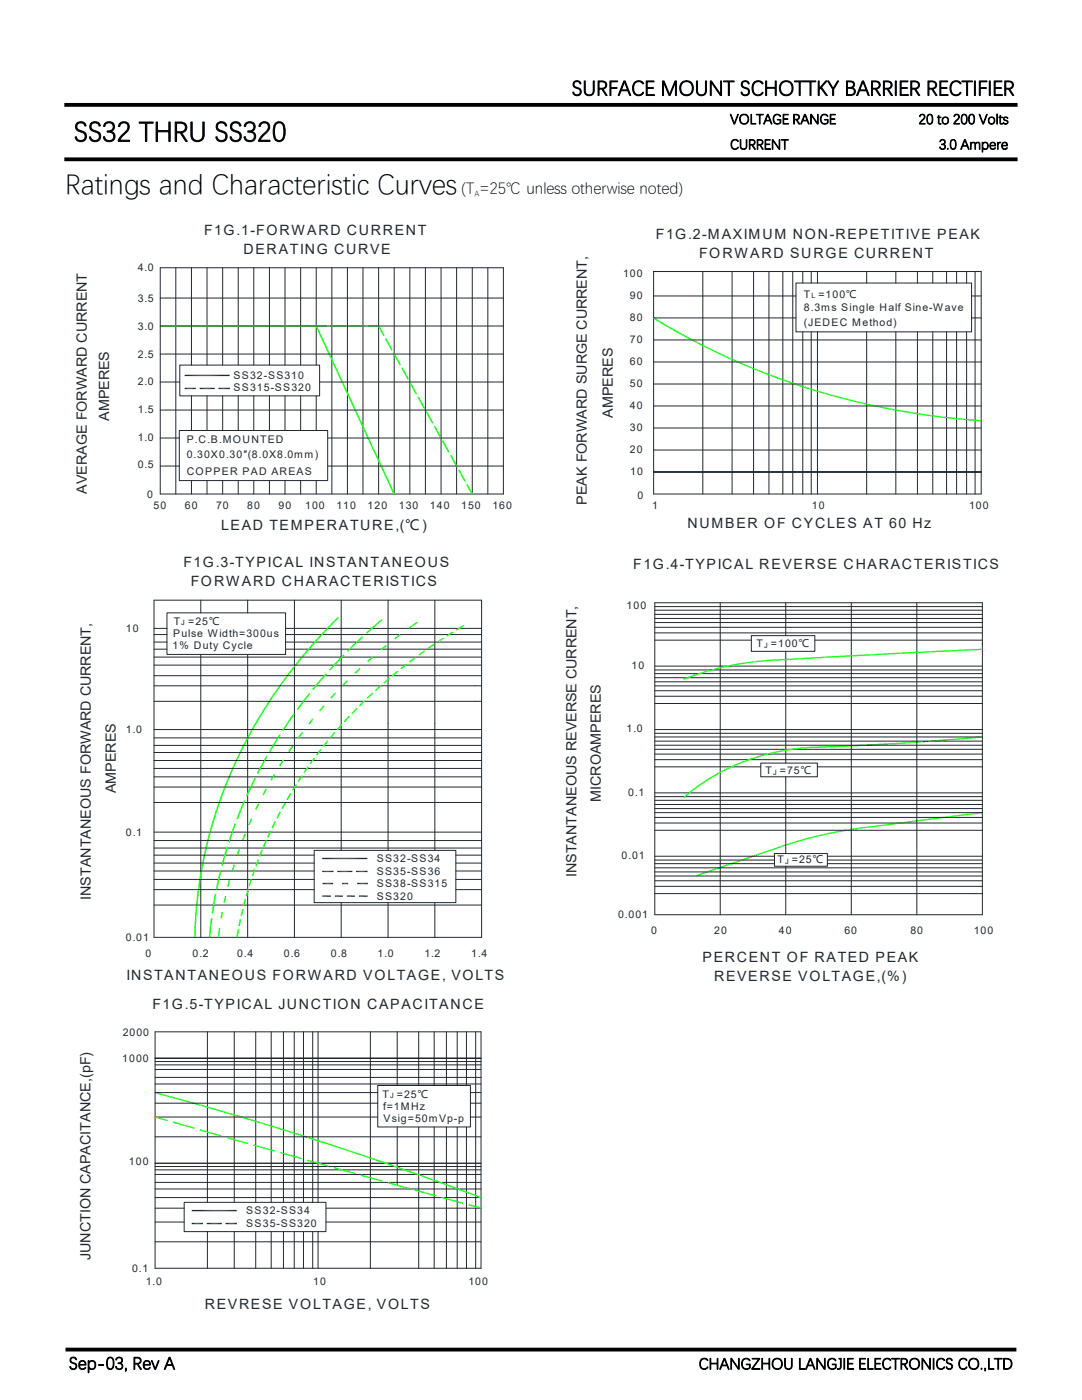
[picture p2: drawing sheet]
<svg xmlns="http://www.w3.org/2000/svg" width="216mm" height="279mm" viewBox="0 0 216 279" stroke-linecap="round" stroke-linejoin="round" font-family="sans-serif">
<defs><g id="words">
<g font-size="5.6">
<text x="14.7" y="28">SS32 THRU SS320</text>
<text x="13" y="38.5">Ratings and Characteristic Curves</text>
</g>
<text font-size="4.2" x="114.1" y="18.9">SURFACE MOUNT SCHOTTKY BARRIER RECTIFIER</text>
<text font-size="3.5" x="13.8" y="273.2">Sep-03, Rev A</text>
<g font-size="3.2">
<text x="92.1" y="38.5">(T =25℃ unless otherwise noted)</text>
<text x="139.4" y="273.2">CHANGZHOU LANGJIE ELECTRONICS CO.,LTD</text>
</g>
<g font-size="2.8">
<text x="145.7" y="24.7">VOLTAGE RANGE</text>
<text x="145.7" y="29.7">CURRENT</text>
<text x="183.3" y="24.7">20 to 200 Volts</text>
<text x="187.4" y="29.7">3.0 Ampere</text>
</g>
<g font-size="2.8" fill="#212830">
<text x="40.7" y="46.9">F1G.1-FORWARD CURRENT</text>
<text x="130.9" y="47.7">F1G.2-MAXIMUM NON-REPETITIVE PEAK</text>
<text x="48.6" y="50.7">DERATING CURVE</text>
<text x="139.5" y="51.4">FORWARD SURGE CURRENT</text>
<text x="122.3" y="83.4" transform="rotate(-90 122.3 83.4)">AMPERES</text>
<text x="21.8" y="84" transform="rotate(-90 21.8 84)">AMPERES</text>
<text x="17.3" y="98.5" transform="rotate(-90 17.3 98.5)">AVERAGE FORWARD CURRENT</text>
<text x="117.1" y="100.8" transform="rotate(-90 117.1 100.8)">PEAK FORWARD SURGE CURRENT,</text>
<text x="44.2" y="105.7">LEAD TEMPERATURE,(℃ )</text>
<text x="137.2" y="105.4">NUMBER OF CYCLES AT 60 Hz</text>
<text x="36.6" y="113.2">F1G.3-TYPICAL INSTANTANEOUS</text>
<text x="126.4" y="113.5">F1G.4-TYPICAL REVERSE CHARACTERISTICS</text>
<text x="38.1" y="117">FORWARD CHARACTERISTICS</text>
<text x="23.1" y="158.3" transform="rotate(-90 23.1 158.3)">AMPERES</text>
<text x="119.9" y="160" transform="rotate(-90 119.9 160)">MICROAMPERES</text>
<text x="18.1" y="179.6" transform="rotate(-90 18.1 179.6)">INSTANTANEOUS FORWARD CURRENT,</text>
<text x="115" y="175.1" transform="rotate(-90 115 175.1)">INSTANTANEOUS REVERSE CURRENT,</text>
<text x="25.2" y="195.5">INSTANTANEOUS FORWARD VOLTAGE, VOLTS</text>
<text x="140.2" y="192">PERCENT OF RATED PEAK</text>
<text x="142.5" y="195.8">REVERSE VOLTAGE,(%)</text>
<text x="30.4" y="201.4">F1G.5-TYPICAL JUNCTION CAPACITANCE</text>
<text x="18.1" y="251.5" transform="rotate(-90 18.1 251.5)">JUNCTION CAPACITANCE,(pF)</text>
<text x="40.8" y="261.3">REVRESE VOLTAGE, VOLTS</text>
</g>
<g font-size="2.1" fill="#212830">
<text x="27.5" y="54.2">4.0</text>
<text x="124.3" y="55.2">100</text>
<text x="125.7" y="59.6">90</text>
<text x="160.4" y="59.4">T</text>
<text x="163.3" y="59.4">=100℃</text>
<text x="27.5" y="65.8">3.0</text>
<text x="27.5" y="60.3">3.5</text>
<text x="125.7" y="64">80</text>
<text x="160.4" y="62">8.3ms Single Half Sine-Wave</text>
<text x="160.4" y="65">(JEDEC Method)</text>
<text x="27.5" y="71.5">2.5</text>
<text x="125.7" y="68.4">70</text>
<text x="27.5" y="76.7">2.0</text>
<text x="46.6" y="75.6">SS32-SS310</text>
<text x="125.7" y="77.2">50</text>
<text x="125.7" y="72.8">60</text>
<text x="27.5" y="82.5">1.5</text>
<text x="46.6" y="78.1">SS315-SS320</text>
<text x="125.7" y="81.5">40</text>
<text x="27.5" y="88.1">1.0</text>
<text x="37.3" y="88.4">P.C.B.MOUNTED</text>
<text x="125.7" y="85.9">30</text>
<text x="27.5" y="93.5">0.5</text>
<text x="37.3" y="91.4">0.30X0.30″(8.0X8.0mm)</text>
<text x="37.3" y="94.7">COPPER PAD AREAS</text>
<text x="125.7" y="90.3">20</text>
<text x="125.7" y="94.7">10</text>
<text x="29.3" y="99.3">0</text>
<text x="30.7" y="101.5">50</text>
<text x="36.9" y="101.5">60</text>
<text x="43.1" y="101.5">70</text>
<text x="49.3" y="101.5">80</text>
<text x="55.6" y="101.5">90</text>
<text x="60.9" y="101.5">100</text>
<text x="67.1" y="101.5">110</text>
<text x="73.3" y="101.5">120</text>
<text x="79.6" y="101.5">130</text>
<text x="85.8" y="101.5">140</text>
<text x="92" y="101.5">150</text>
<text x="98.3" y="101.5">160</text>
<text x="127.2" y="99.6">0</text>
<text x="130.1" y="101.5">1</text>
<text x="162" y="101.5">10</text>
<text x="193.4" y="101.5">100</text>
<text x="34.7" y="124.7">T</text>
<text x="37.5" y="124.7">=25℃</text>
<text x="125" y="121.6">100</text>
<text x="25.1" y="126.1">10</text>
<text x="34.4" y="129.6">1% Duty Cycle</text>
<text x="34.5" y="127.2">Pulse Width=300us</text>
<text x="150.9" y="129.2">T</text>
<text x="153.8" y="129.2">=100℃</text>
<text x="126" y="133.5">10</text>
<text x="25.1" y="146.3">1.0</text>
<text x="125" y="146.1">1.0</text>
<text x="152.7" y="154.5">T</text>
<text x="155.6" y="154.5">=75℃</text>
<text x="125.4" y="158.8">0.1</text>
<text x="25.1" y="166.8">0.1</text>
<text x="75.2" y="172">SS32-SS34</text>
<text x="124" y="171.4">0.01</text>
<text x="155.1" y="172.3">T</text>
<text x="158" y="172.3">=25℃</text>
<text x="75.2" y="174.5">SS35-SS36</text>
<text x="75.2" y="177">SS38-SS315</text>
<text x="75.2" y="179.5">SS320</text>
<text x="123.3" y="183.3">0.001</text>
<text x="25.1" y="187.8">0.01</text>
<text x="29" y="190.9">0</text>
<text x="38.4" y="190.9">0.2</text>
<text x="47.3" y="191">0.4</text>
<text x="56.7" y="191">0.6</text>
<text x="66" y="191">0.8</text>
<text x="75.3" y="191">1.0</text>
<text x="84.7" y="191">1.2</text>
<text x="94" y="191">1.4</text>
<text x="130" y="186.5">0</text>
<text x="142.5" y="186.5">20</text>
<text x="155.4" y="186.5">40</text>
<text x="168.5" y="186.5">60</text>
<text x="181.7" y="186.5">80</text>
<text x="194.3" y="186.5">100</text>
<text x="24.5" y="206.7">2000</text>
<text x="24.4" y="212">1000</text>
<text x="76.3" y="219">T</text>
<text x="76.5" y="221.6">f=1MHz</text>
<text x="79.2" y="219">=25℃</text>
<text x="76.5" y="223.9">Vsig=50mVp-p</text>
<text x="25.7" y="232.5">100</text>
<text x="49.1" y="244.8">SS35-SS320</text>
<text x="49.1" y="242.3">SS32-SS34</text>
<text x="26.3" y="253.8">0.1</text>
<text x="29.1" y="256.4">1.0</text>
<text x="62.5" y="256.4">10</text>
<text x="93.5" y="256.4">100</text>
</g>
<text font-size="1.6" x="94.7" y="39.1">A</text>
<g font-size="1.5" fill="#212830">
<text x="161.9" y="59.4">L</text>
<text x="36.2" y="124.7">J</text>
<text x="152.5" y="129.3">J</text>
<text x="154.3" y="154.6">J</text>
<text x="156.7" y="172.5">J</text>
<text x="77.9" y="219.2">J</text>
</g>
</g></defs>
<path d="M12.8 20.9h190.2M12.8 31.8h190.2M13.1 269.3h189.7" fill="none" stroke="#000" stroke-width=".76" stroke-linecap="butt"/>
<g fill="none" stroke="#212830" stroke-width=".2">
<path d="M40.1 119.8v2.5M49.4 119.8v2.5M30.7 125.4h2.6M30.7 126.6h2.6M30.7 128.1h2.6M30.7 129.6h2.6M40.1 130.6v56.5M49.4 130.6v56.5M57 125.4h39.1M57 126.6h39.1M57 128.1h39.1M57 129.6h39.1"/>
<path d="M194.5 178.3h1.5M73.9 205.9v47.2M79.3 205.9v10.7M83.5 205.9v10.7M86.6 205.9v10.7M89.1 205.9v10.7M91.2 205.9v10.7M93.1 205.9v10.7M94.9 205.9v47.2M96 205.9v47.2h-65.1M30.9 232.8h65.1M30.9 232.2h65.1"/>
<path d="M30.9 233.5h65.1M30.9 234.4h65.1M30.9 239h65.1M30.9 237.3h65.1M30.9 236h65.1M79.3 224.9v11.7M83.5 224.9v28.2M86.6 224.9v28.2M89.1 224.9v28.2M91.2 224.9v28.2M93.1 224.9v28.2M30.9 243.9h5.8"/>
<path d="M30.9 241.1h5.8M30.9 247.8h65.1M65 243.9h31M65 241.1h31"/>
</g>
<path d="M196 128.2v.7" fill="none" stroke="#f0f" stroke-width=".2"/>
<path d="M161.8 149.2h5.7M161.8 149h11.4M167.5 148.7h5.7" fill="none" stroke="#0f0" stroke-width=".27"/>
<path d="M173.2 148.7h5.7M173.2 148.4h5.7" fill="none" stroke="#0f0" stroke-width=".32"/>
<path d="M178.9 148.3h5.7M178.9 148.1h5.7" fill="none" stroke="#0f0" stroke-width=".38"/>
<path d="M184.6 147.9h5.7M184.6 147.6h5.7" fill="none" stroke="#0f0" stroke-width=".43"/>
<g fill="#0f0">
<path d="M190.3 147.4l5.7-.2-5.7 .5z"/>
<path d="M190.3 147.4l5.7-.5v.3z"/>
<path d="M138.8 174.7l16.2-5.6-16 5.8z"/>
<path d="M139 174.9l16-5.8 .1 .3z"/>
</g>
<path d="M171.9 165h2.3M171.9 165.2h2.3" fill="none" stroke="#0f0" stroke-width=".25"/>
<path d="M169.7 165.2h2.3" fill="none" stroke="#0f0" stroke-width=".3"/>
<path d="M169.7 165.5h2.3" fill="none" stroke="#0f0" stroke-width=".32"/>
<path d="M167.6 165.6h2.2M167.6 165.8h2.2" fill="none" stroke="#0f0" stroke-width=".37"/>
<path d="M165.4 166h2.3M165.4 166.2h2.3" fill="none" stroke="#0f0" stroke-width=".42"/>
<g fill="#0f0">
<path d="M163.3 166.7l2.1-.5 .1 .2z"/>
<path d="M163.3 166.7l2.2-.3-2.1 .5z"/>
<path d="M161.2 167.2l2.1-.5 .1 .2z"/>
<path d="M161.2 167.2l2.2-.3-2.1 .5z"/>
<path d="M159.1 167.8l2.1-.6 .1 .2z"/>
<path d="M159.1 167.8l2.2-.4-2.1 .6z"/>
<path d="M157 168.4l2.1-.6 .1 .2z"/>
<path d="M157 168.4l2.2-.4-2.1 .7z"/>
<path d="M155 169.1l2-.7 .1 .3z"/>
<path d="M155 169.1l2.1-.4-2 .7z"/>
<path d="M185 163.4l11-1.3v.2z"/>
<path d="M185 163.4l11-1.1-10.9 1.4z"/>
<path d="M174.1 164.8l10.9-1.4 .1 .3z"/>
<path d="M174.1 164.8l11-1.1-10.9 1.4z"/>
</g>
<g fill="none" stroke="#212830" stroke-width=".2">
<path d="M100.4 53.4v45.2M58.7 119.8v67.3M68.1 119.8v49.9M77.4 119.8v49.9M86.8 119.8v49.9M94.8 136.9h1.3M94.8 140h1.3M130.7 120.3v62.3h65.3v-62.3M143.7 120.3v62.3M156.8 120.3v6.6M156.8 130v22.3M169.9 120.3v62.3"/>
<path d="M182.9 120.3v62.3M156.8 155v15.3M130.7 178.3h63.8M130.7 176.9h65.3M130.7 175.8h65.3M130.7 174.8h65.3M130.7 174h65.3M130.7 173.2h65.3M130.7 172.4h23.8M130.7 171.6h23.8M130.7 170.9h23.8M156.8 172.9v9.7"/>
<path d="M165.1 172.4h30.9M165.1 171.6h30.9M165.1 170.9h30.9M68.1 180.1v7M77.4 180.1v7M86.8 180.1v7"/>
</g>
<g fill="#0f0">
<path d="M67.4 123.2l.2 .1-2 1.6z"/>
<path d="M65.6 124.9l2-1.6-1.7 1.8z"/>
<path d="M65.6 124.9l.3 .2-2 1.6z"/>
<path d="M63.9 126.7l2-1.6-1.7 1.8z"/>
<path d="M63.9 126.7l.3 .2-1.9 1.7z"/>
<path d="M62.3 128.6l1.9-1.7-1.7 1.8z"/>
<path d="M62.3 128.6l.2 .1-1.8 1.8z"/>
<path d="M60.7 130.5l1.8-1.8-1.6 1.9z"/>
<path d="M60.7 130.5l.2 .1-1.8 1.8z"/>
<path d="M59.1 132.4l1.8-1.8-1.5 1.9z"/>
<path d="M59.1 132.4l.3 .1-1.8 1.8z"/>
<path d="M59.4 132.5l-1.6 1.9-.2-.1z"/>
<path d="M57.6 134.3l.2 .1-1.7 1.9z"/>
<path d="M57.8 134.4l-1.4 2-.3-.1z"/>
<path d="M56.1 136.3l.3 .1-1.7 1.9z"/>
<path d="M56.4 136.4l-1.4 2-.3-.1z"/>
<path d="M54.7 138.3l.3 .1-1.6 1.9z"/>
<path d="M55 138.4l-1.4 2-.2-.1z"/>
<path d="M53.4 140.3l.2 .1-1.5 1.9z"/>
<path d="M53.6 140.4l-1.2 2-.3-.1z"/>
<path d="M52.1 142.3l.3 .1-1.5 2z"/>
<path d="M52.4 142.4l-1.3 2.1-.2-.1z"/>
<path d="M50.9 144.4l.2 .1-1.4 2z"/>
<path d="M51.1 144.5l-1.2 2.1-.2-.1z"/>
<path d="M49.7 146.5l.2 .1-1.4 2z"/>
<path d="M49.9 146.6l-1.1 2.1-.3-.1z"/>
<path d="M48.5 148.6l.3 .1-1.3 2.1z"/>
<path d="M48.8 148.7l-1 2.2-.3-.1z"/>
<path d="M47.5 150.8l.3 .1-1.3 2z"/>
<path d="M47.8 150.9l-1 2.1-.3-.1z"/>
<path d="M46.5 152.9l.3 .1-1.3 2.1z"/>
<path d="M46.8 153l-1 2.2-.3-.1z"/>
<path d="M45.5 155.1l.3 .1-1.2 2.1z"/>
<path d="M45.8 155.2l-.9 2.2-.3-.1z"/>
<path d="M44.6 157.3l.3 .1-1.1 2.1z"/>
<path d="M44.9 157.4l-.8 2.2-.3-.1z"/>
<path d="M43.8 159.5l.3 .1-1 2.2z"/>
<path d="M44.1 159.6l-.8 2.3-.2-.1z"/>
<path d="M43.1 161.8l.2 .1-.9 2.1z"/>
<path d="M43.3 161.9l-.7 2.2-.2-.1z"/>
<path d="M42.4 164l.2 .1-.9 2.2z"/>
<path d="M42.6 164.1l-.6 2.2h-.3z"/>
<path d="M41.7 166.3h.3l-.9 2.3z"/>
<path d="M42 166.3l-.6 2.3h-.3z"/>
<path d="M41.1 168.6h.3l-.8 2.2z"/>
<path d="M41.4 168.6l-.5 2.3-.3-.1z"/>
<path d="M40.6 170.8l.3 .1-.8 2.2z"/>
<path d="M40.9 170.9l-.4 2.3-.4-.1z"/>
<path d="M40.1 173.1l.4 .1-.7 2.3z"/>
<path d="M40.5 173.2l-.4 2.3h-.3z"/>
<path d="M39.8 175.5h.3l-.7 2.3z"/>
<path d="M40.1 175.5l-.4 2.3h-.3z"/>
<path d="M39.4 177.8h.3l-.5 2.3z"/>
<path d="M39.7 177.8l-.2 2.3h-.3z"/>
<path d="M39.2 180.1h.3l-.5 2.3z"/>
<path d="M39.5 180.1l-.2 2.3h-.3z"/>
</g>
<path d="M39 182.4v2.4" fill="none" stroke="#0f0" stroke-width=".45"/>
<path d="M38.9 184.7v2.4" fill="none" stroke="#0f0" stroke-width=".39"/>
<g fill="none" stroke="#212830" stroke-width=".2">
<path d="M35.1 53.4v45.2M38.2 53.4v19.5M41.3 53.4v19.5M44.4 53.4v19.5M47.5 53.4v19.5M50.6 53.4v19.5M53.8 53.4v19.5M56.9 53.4v19.5M60 53.4v19.5M63.1 53.4v19.5M66.2 53.4v45.2M69.3 53.4v45.2"/>
<path d="M72.4 53.4v45.2M75.6 53.4v45.2M78.7 53.4v45.2M81.8 53.4v45.2M84.9 53.4v45.2M88 53.4v45.2M91.1 53.4v45.2M94.2 53.4v45.2M130.4 54.2h65.4v44.4h-65.4zM140.2 54.2v44.4M146.1 54.2v44.4M150.4 54.2v44.4"/>
<path d="M153.4 54.2v44.4M156.2 54.2v44.4M158.2 54.2v44.4M160.2 54.2v2.3M161.9 54.2v2.3M163.1 54.2v2.3M172.9 54.2v2.3M178.8 54.2v2.3M183.1 54.2v2.3M186.1 54.2v2.3M188.9 54.2v2.3M190.9 54.2v2.3"/>
<path d="M192.9 54.2v2.3M194.6 54.2v44.4M38.2 79v6.9M41.3 79v6.9M44.4 79v6.9M47.5 79v6.9M50.6 79v6.9M53.8 79v6.9M56.9 79v6.9M60 79v6.9M63.1 79v6.9M160.2 66.2v32.4"/>
<path d="M161.9 66.2v32.4M163.1 66.2v32.4M172.9 66.2v32.4M178.8 66.2v32.4M183.1 66.2v32.4M186.1 66.2v32.4M188.9 66.2v32.4M190.9 66.2v32.4M192.9 66.2v32.4M38.2 95.9v2.7M41.3 95.9v2.7M44.4 95.9v2.7"/>
<path d="M47.5 95.9v2.7M50.6 95.9v2.7M53.8 95.9v2.7M56.9 95.9v2.7M60 95.9v2.7M63.1 95.9v2.7M130.4 94.2h65.4M30.7 119.8v67.3h65.4v-67.3M30.7 131.1h65.4M30.7 132.7h65.4M30.7 134.9h65.4M30.7 136.9h64.1"/>
<path d="M30.7 140h64.1M30.7 157.1h65.4M30.7 155h65.4M30.7 153.4h65.4M30.7 151.8h65.4M30.7 150.2h65.4M30.7 148.8h65.4M30.7 147.3h65.4M30.7 145.6h65.4M30.7 160.2h65.4M30.7 166.1h65.4M30.7 167.7h65.4"/>
<path d="M30.7 169.2h65.4M30.7 170.7h32M30.7 172.2h32M30.7 173.8h32M30.7 175.5h32M30.7 177.5h32M91 170.7h5.1M91 172.2h5.1M91 173.8h5.1M91 175.5h5.1M91 177.5h5.1M30.7 180.6h65.4"/>
</g>
<g fill="#0f0">
<path d="M130.5 63.3l2.1 1.7-2.3-1.4z"/>
<path d="M130.5 63.3l2.3 1.4-.2 .3z"/>
<path d="M132.8 64.7l2.2 1.6-2.4-1.3z"/>
<path d="M132.8 64.7l2.4 1.4-.2 .2z"/>
<path d="M135.2 66.1l2.2 1.5-2.4-1.3z"/>
<path d="M135.2 66.1l2.3 1.3-.1 .2z"/>
<path d="M137.5 67.4l2.3 1.5-2.4-1.3z"/>
<path d="M137.5 67.4l2.4 1.2-.1 .3z"/>
<path d="M139.9 68.6l2.3 1.5-2.4-1.2z"/>
<path d="M139.9 68.6l2.5 1.3-.2 .2z"/>
<path d="M142.4 69.9l2.3 1.4-2.5-1.2z"/>
<path d="M142.4 69.9l2.4 1.1-.1 .3z"/>
<path d="M144.8 71l2.4 1.4-2.5-1.1z"/>
<path d="M144.8 71l2.5 1.1-.1 .3z"/>
<path d="M147.3 72.1l2.4 1.3-2.5-1z"/>
<path d="M147.3 72.1l2.5 1.1-.1 .2z"/>
<path d="M149.8 73.2l2.5 1.3-2.6-1.1z"/>
<path d="M149.8 73.2l2.6 1-.1 .3z"/>
<path d="M152.4 74.2l2.4 1.3-2.5-1z"/>
<path d="M152.4 74.2l2.6 1-.2 .3z"/>
<path d="M155 75.2l2.5 1.2-2.7-.9z"/>
<path d="M155 75.2l2.6 .9-.1 .3z"/>
<path d="M157.6 76.1l2.5 1.2-2.6-.9z"/>
<path d="M157.6 76.1l2.6 .9-.1 .3z"/>
<path d="M160.2 77l2.5 1.1-2.6-.8z"/>
<path d="M160.2 77l2.6 .9-.1 .2z"/>
<path d="M162.8 77.9l2.6 1-2.7-.8z"/>
<path d="M162.8 77.9l2.7 .7-.1 .3z"/>
<path d="M165.5 78.6l2.6 1-2.7-.7z"/>
<path d="M165.5 78.6l2.7 .8-.1 .2z"/>
<path d="M168.2 79.4l2.6 .9-2.7-.7z"/>
<path d="M168.2 79.4l2.7 .6-.1 .3z"/>
<path d="M170.9 80l2.6 .9-2.7-.6z"/>
<path d="M170.9 80l2.7 .7-.1 .2z"/>
<path d="M173.6 80.7l2.7 .8-2.8-.6z"/>
<path d="M173.6 80.7l2.7 .5v.3z"/>
<path d="M176.3 81.2l2.7 .8-2.7-.5z"/>
<path d="M176.3 81.2l2.8 .6-.1 .2z"/>
<path d="M179.1 81.8l2.7 .7-2.8-.5z"/>
<path d="M179.1 81.8l2.8 .4-.1 .3z"/>
<path d="M181.9 82.2l2.7 .7-2.8-.4z"/>
<path d="M181.9 82.2l2.7 .5v.2z"/>
<path d="M184.6 82.7l2.8 .6-2.8-.4z"/>
<path d="M184.6 82.7l2.8 .3v.3z"/>
<path d="M187.4 83l2.8 .6-2.8-.3z"/>
<path d="M187.4 83l2.8 .4v.2z"/>
<path d="M190.2 83.4l2.8 .5-2.8-.3z"/>
<path d="M190.2 83.4l2.8 .2v.3z"/>
<path d="M193 83.6l2.8 .5-2.8-.2z"/>
<path d="M193 83.6l2.8 .2v.3z"/>
</g>
<g fill="none" stroke="#212830" stroke-width=".2">
<path d="M30.9 205.9v47.2M41.4 205.9v34.1M46.7 205.9v34.1M51 205.9v34.1M54.1 205.9v34.1M56.6 205.9v34.1M58.7 205.9v34.1M60.6 205.9v34.1M62.4 205.9v34.1M63.5 205.9v34.1M30.9 232.2h65.1M41.4 245.8v7.3"/>
<path d="M46.7 245.8v7.3M51 245.8v7.3M54.1 245.8v7.3M56.6 245.8v7.3M58.7 245.8v7.3M60.6 245.8v7.3M62.4 245.8v7.3M63.5 245.8v7.3"/>
</g>
<g fill="#0f0">
<path d="M90.3 236.7l5.8 2.2-.2 .2z"/>
<path d="M90.3 236.7l5.6 2.4-5.8-2.1z"/>
<path d="M84.4 234.6l5.9 2.1-.2 .3z"/>
<path d="M84.4 234.6l5.7 2.4-5.8-2.1z"/>
<path d="M78.6 232.6l5.8 2-.1 .3z"/>
<path d="M78.6 232.6l5.7 2.3-5.8-2.1z"/>
<path d="M72.7 230.6l5.9 2-.1 .2z"/>
<path d="M72.7 230.6l5.8 2.2-5.9-2z"/>
<path d="M66.8 228.6l5.9 2-.1 .2z"/>
<path d="M66.8 228.6l5.8 2.2-5.9-2z"/>
<path d="M60.9 226.7l5.9 1.9-.1 .2z"/>
<path d="M60.9 226.7l5.8 2.1-5.9-1.9z"/>
<path d="M55 224.8l5.9 1.9-.1 .2z"/>
<path d="M55 224.8l5.8 2.1-5.9-1.8z"/>
<path d="M49 223l6 1.8-.1 .3z"/>
<path d="M49 223l5.9 2.1-6-1.8z"/>
<path d="M43 221.3l6 1.7-.1 .3z"/>
<path d="M43 221.3l5.9 2-6-1.8z"/>
<path d="M37 219.6l6 1.7-.1 .2z"/>
<path d="M37 219.6l5.9 1.9-6-1.7z"/>
<path d="M31 217.9l6 1.7-.1 .2z"/>
<path d="M31 217.9l5.9 1.9-6-1.6z"/>
</g>
<path d="M32 53.4v45.2h68.4M97.3 53.4v45.2" fill="none" stroke="#212830" stroke-width=".2"/>
<path d="M32 65.1h31.1" fill="none" stroke="#0f0" stroke-width=".27"/>
<g fill="#0f0">
<path d="M63 65.1l.2-.1 15.6 33.5z"/>
<path d="M63 65.1l15.8 33.4-.3 .1z"/>
</g>
<path d="M30.7 119.8h65.4" fill="none" stroke="#212830" stroke-width=".2"/>
<g fill="#0f0">
<path d="M74.2 125.2l1.9-1.6 .2 .1z"/>
<path d="M74.2 125.2l2.1-1.5-1.9 1.7z"/>
<path d="M73 126.3l1.2-1.1 .2 .2z"/>
<path d="M73 126.3l1.4-.9-1.2 1.1z"/>
<path d="M70.6 128.6l1.6-1.6 .3 .2z"/>
<path d="M70.6 128.6l1.9-1.4-1.7 1.5z"/>
<path d="M69.2 129.9l1.4-1.3 .2 .1z"/>
<path d="M69.2 129.9l1.6-1.2-1.3 1.4z"/>
<path d="M68.5 130.6l.2 .2-1.6 1.3z"/>
<path d="M67.1 132.1l1.6-1.3-1.4 1.5z"/>
<path d="M67.1 132.1l.2 .2-1.6 1.3z"/>
<path d="M65.7 133.6l1.6-1.3-1.4 1.5z"/>
<path d="M65 134.4l.2 .2-1.4 1.2z"/>
<path d="M63.8 135.8l1.4-1.2-1.2 1.3z"/>
<path d="M63.8 135.8l.2 .1-1.7 1.6z"/>
<path d="M62.3 137.5l1.7-1.6-1.4 1.8z"/>
<path d="M61.7 138.3l.2 .2-1.2 1z"/>
<path d="M60.7 139.5l1.2-1-.9 1.2z"/>
<path d="M60.7 139.5l.3 .2-1.7 1.8z"/>
<path d="M61 139.7l-1.5 1.9-.2-.1z"/>
<path d="M59.3 141.5l.2 .1h-.3z"/>
<path d="M59.2 141.6h.3z"/>
<path d="M58.6 142.4l.2 .1-1 .9z"/>
<path d="M57.8 143.4l1-.9-.7 1.1z"/>
<path d="M57.8 143.4l.3 .2-1.6 1.8z"/>
<path d="M58.1 143.6l-1.3 2-.3-.2z"/>
<path d="M56.5 145.4l.3 .2-.5 .1z"/>
<path d="M56.3 145.7l.5-.1-.2 .2z"/>
<path d="M55.7 146.6l.3 .1-.8 .7z"/>
<path d="M55.2 147.4l.8-.7-.5 .9z"/>
<path d="M55.2 147.4l.3 .2-1.6 1.9z"/>
<path d="M55.5 147.6l-1.3 2-.3-.1z"/>
<path d="M53.9 149.5l.3 .1-.6 .4z"/>
<path d="M53.6 150l.6-.4-.3 .5z"/>
<path d="M53.1 150.9l.3 .1-.7 .6z"/>
<path d="M52.7 151.6l.7-.6-.4 .7z"/>
<path d="M52.7 151.6l.3 .1-1.4 2z"/>
<path d="M53 151.7l-1.1 2.1-.3-.1z"/>
<path d="M51.6 153.7l.3 .1-.7 .6z"/>
<path d="M51.2 154.4l.7-.6-.4 .7z"/>
<path d="M50.8 155.3l.3 .1-.6 .4z"/>
<path d="M50.5 155.8l.6-.4-.3 .5z"/>
<path d="M50.5 155.8l.3 .1-1.3 2z"/>
<path d="M50.8 155.9l-1 2.1-.3-.1z"/>
<path d="M49.5 157.9l.3 .1-.7 .8z"/>
<path d="M49.8 158l-.4 .9-.3-.1z"/>
<path d="M48.7 159.8h.3l-.5 .3z"/>
<path d="M48.5 160.1l.5-.3-.2 .4z"/>
<path d="M48.5 160.1l.3 .1-1.2 2z"/>
<path d="M48.8 160.2l-.9 2.1-.3-.1z"/>
<path d="M47.6 162.2l.3 .1-.7 1.1z"/>
<path d="M47.9 162.3l-.4 1.2-.3-.1z"/>
<path d="M46.8 164.3l.3 .1h-.3z"/>
<path d="M46.8 164.4h.3z"/>
<path d="M46.8 164.4l.3 .1-1.1 2.1z"/>
<path d="M47.1 164.5l-.8 2.2-.3-.1z"/>
<path d="M46 166.6l.3 .1-.8 1.3z"/>
<path d="M46.3 166.7l-.5 1.4-.3-.1z"/>
<path d="M45.2 169h.3l-.9 2.1z"/>
<path d="M45.5 169l-.6 2.2-.3-.1z"/>
<path d="M44.6 171.1l.3 .1-.7 1.5z"/>
<path d="M44.9 171.2l-.4 1.6-.3-.1z"/>
<path d="M43.9 173.7h.3l-.7 1.9z"/>
<path d="M44.2 173.7l-.4 2-.3-.1z"/>
<path d="M43.5 175.6l.3 .1-.7 1.8z"/>
<path d="M43.8 175.7l-.4 1.8h-.3z"/>
<path d="M42.9 178.4l.3 .1-.7 1.7z"/>
<path d="M43.2 178.5l-.3 1.7h-.4z"/>
<path d="M42.5 180.2h.4l-.7 2.1z"/>
<path d="M42.9 180.2l-.4 2.1h-.3z"/>
<path d="M42.1 183.2l.3 .1-.5 1.4z"/>
<path d="M42.4 183.3l-.2 1.5-.3-.1z"/>
<path d="M41.9 184.7l.3 .1-.5 2.2z"/>
<path d="M42.2 184.8l-.2 2.3-.3-.1z"/>
<path d="M91 125.6l1.5-.9 .2 .2z"/>
<path d="M91 125.6l1.7-.7-1.5 .9z"/>
<path d="M89.1 126.8l1.2-.8 .2 .2z"/>
<path d="M89.1 126.8l1.4-.6-1.3 .8z"/>
<path d="M88.3 127.3l.1-.1 .2 .2z"/>
<path d="M88.3 127.3l.3 .1-.1 .1z"/>
<path d="M87.2 128.1l1.1-.8 .2 .2z"/>
<path d="M87.2 128.1l1.3-.6-1.2 .8z"/>
<path d="M86.2 128.7l.3-.2 .2 .2z"/>
<path d="M86.2 128.7h.5l-.3 .2z"/>
<path d="M85.3 129.3l.9-.6 .2 .2z"/>
<path d="M85.3 129.3l1.1-.4-.9 .7z"/>
<path d="M84.2 130.1l.5-.3 .2 .2z"/>
<path d="M84.2 130.1l.7-.1-.5 .3z"/>
<path d="M83.4 130.7l.8-.6 .2 .2z"/>
<path d="M83.4 130.7l1-.4-.8 .6z"/>
<path d="M82.3 131.5l.5-.4 .2 .2z"/>
<path d="M82.3 131.5l.7-.2-.5 .4z"/>
<path d="M81.6 132l.7-.5 .2 .2z"/>
<path d="M81.6 132l.9-.3-.7 .5z"/>
<path d="M80.3 133l.7-.5 .3 .2z"/>
<path d="M80.3 133l1-.3-.7 .5z"/>
<path d="M79.9 133.4l.4-.4 .3 .2z"/>
<path d="M79.9 133.4l.7-.2-.5 .4z"/>
<path d="M78.5 134.5l.8-.6 .2 .2z"/>
<path d="M78.5 134.5l1-.4-.8 .6z"/>
<path d="M78.2 134.8l.3-.3 .2 .2z"/>
<path d="M78.2 134.8l.5-.1-.3 .3z"/>
<path d="M76.6 136.1l1-.8 .2 .2z"/>
<path d="M76.6 136.1l1.2-.6-1 .8z"/>
<path d="M76.5 136.3l.1-.2 .2 .2z"/>
<path d="M76.5 136.3h.3l-.1 .1z"/>
<path d="M74.8 137.7l1.1-1 .2 .2z"/>
<path d="M74.8 137.7l1.3-.8-1.1 1z"/>
<path d="M74.8 137.7l.2 .2z"/>
<path d="M73.2 139.2l1.1-1 .2 .2z"/>
<path d="M73.2 139.2l1.3-.8-1.1 1z"/>
<path d="M71.6 140.8l1.1-1.1 .2 .2z"/>
<path d="M71.6 140.8l1.3-.9-1.1 1z"/>
<path d="M71.1 141.3l.2 .2-1.2 .8z"/>
<path d="M70.1 142.3l1.2-.8-1 1z"/>
<path d="M69.6 142.9l.2 .1-1.2 .9z"/>
<path d="M68.6 143.9l1.2-.9-1 1.1z"/>
<path d="M68.1 144.5l.3 .1-1.2 1z"/>
<path d="M67.2 145.6l1.2-1-1 1.1z"/>
<path d="M66.7 146.1l.2 .2h-.4z"/>
<path d="M66.5 146.3h.4l-.1 .1z"/>
<path d="M66.5 146.3l.3 .1-1.1 .8z"/>
<path d="M65.7 147.2l1.1-.8-.8 1z"/>
<path d="M65.3 147.8l.2 .1-.4 .2z"/>
<path d="M65.1 148.1l.4-.2-.2 .3z"/>
<path d="M65.1 148.1l.2 .1-.9 .7z"/>
<path d="M64.4 148.9l.9-.7-.7 .9z"/>
<path d="M63.9 149.5l.3 .1-.6 .3z"/>
<path d="M63.6 149.9l.6-.3-.3 .5z"/>
<path d="M63.6 149.9l.3 .2-.8 .5z"/>
<path d="M63.1 150.6l.8-.5-.6 .7z"/>
<path d="M62.6 151.2l.3 .1-.7 .5z"/>
<path d="M62.2 151.8l.7-.5-.4 .6z"/>
<path d="M62.2 151.8l.3 .1-.7 .5z"/>
<path d="M61.8 152.4l.7-.5-.5 .6z"/>
<path d="M61.4 153l.2 .1-.8 .6z"/>
<path d="M60.8 153.7l.8-.6-.5 .7z"/>
<path d="M60.8 153.7l.3 .1-.5 .3z"/>
<path d="M60.6 154.1l.5-.3-.3 .5z"/>
<path d="M60.2 154.7l.2 .2-.8 .7z"/>
<path d="M59.6 155.6l.8-.7-.6 .8z"/>
<path d="M59.6 155.6l.2 .1-.4 .2z"/>
<path d="M59.4 155.9l.4-.2-.2 .3z"/>
<path d="M59 156.5l.3 .1-1 1z"/>
<path d="M58.3 157.6l1-1-.7 1.1z"/>
<path d="M58.3 157.6l.3 .1h-.4z"/>
<path d="M58.2 157.7h.4l-.1 .1z"/>
<path d="M57.9 158.3l.2 .1-.9 1.1z"/>
<path d="M58.1 158.4l-.7 1.3-.2-.2z"/>
<path d="M56.8 160.2l.3 .1-1 1.1z"/>
<path d="M57.1 160.3l-.7 1.2-.3-.1z"/>
<path d="M55.8 162l.3 .1-1 1.2z"/>
<path d="M56.1 162.1l-.7 1.3-.3-.1z"/>
<path d="M54.8 163.9l.3 .1-.9 1.1z"/>
<path d="M55.1 164l-.6 1.2-.3-.1z"/>
<path d="M53.9 165.8l.3 .1-.9 1.1z"/>
<path d="M54.2 165.9l-.6 1.2-.3-.1z"/>
<path d="M53 167.7l.3 .1z"/>
<path d="M53 167.7l.3 .1-.8 1.1z"/>
<path d="M53.3 167.8l-.6 1.2-.2-.1z"/>
<path d="M52.2 169.6l.3 .1-.4 .1z"/>
<path d="M52.1 169.8l.4-.1-.1 .2z"/>
<path d="M52.1 169.8l.3 .1-.7 1z"/>
<path d="M52.4 169.9l-.4 1.1-.3-.1z"/>
<path d="M51.4 171.5l.3 .1-.4 .3z"/>
<path d="M51.3 171.9l.4-.3-.1 .4z"/>
<path d="M51.3 171.9l.3 .1-.7 .8z"/>
<path d="M51.6 172l-.4 .9-.3-.1z"/>
<path d="M50.7 173.5l.3 .1-.5 .4z"/>
<path d="M50.5 174l.5-.4-.2 .5z"/>
<path d="M50.5 174l.3 .1-.6 .7z"/>
<path d="M50.8 174.1l-.3 .8-.3-.1z"/>
<path d="M50 175.5h.3l-.5 .7z"/>
<path d="M50.3 175.5l-.2 .7h-.3z"/>
<path d="M49.8 176.2h.3l-.5 .6z"/>
<path d="M50.1 176.2l-.2 .6h-.3z"/>
<path d="M49.4 177.4l.3 .1-.6 .8z"/>
<path d="M49.7 177.5l-.3 .9-.3-.1z"/>
<path d="M49.1 178.3l.3 .1-.4 .4z"/>
<path d="M49 178.8l.4-.4-.1 .4z"/>
<path d="M48.8 179.4l.3 .1-.6 1z"/>
<path d="M49.1 179.5l-.3 1h-.3z"/>
<path d="M48.5 180.5h.3l-.3 .3z"/>
<path d="M48.5 180.8l.3-.3v.3z"/>
<path d="M48.3 181.4l.3 .1-.6 1.2z"/>
<path d="M48.6 181.5l-.3 1.2h-.3z"/>
<path d="M48 182.7h.3l-.3 .1z"/>
<path d="M48 182.8l.3-.1v.1z"/>
<path d="M47.8 183.4l.3 .1-.5 1.3z"/>
<path d="M48.1 183.5l-.2 1.3h-.3z"/>
<path d="M47.4 185.5h.3l-.6 1.5z"/>
<path d="M47.7 185.5l-.3 1.6-.3-.1z"/>
<path d="M75.4 65.1l.3-.1 1.1 1.9z"/>
<path d="M75.4 65.1l1.4 1.8-.3 .1z"/>
<path d="M76.8 67.6l.3-.1 1.3 2.3z"/>
<path d="M76.8 67.6l1.6 2.2-.3 .1z"/>
<path d="M78.4 70.5l.3-.1 1.3 2.3z"/>
<path d="M78.4 70.5l1.6 2.2-.3 .2z"/>
<path d="M80.1 73.4l.2-.1 1.3 2.4z"/>
<path d="M80.1 73.4l1.5 2.3-.3 .1z"/>
<path d="M81.7 76.4l.2-.2 1.3 2.4z"/>
<path d="M81.7 76.4l1.5 2.2-.2 .1z"/>
<path d="M83.3 79.3l.3-.1 1.3 2.3z"/>
<path d="M83.3 79.3l1.6 2.2-.3 .1z"/>
<path d="M84.9 82.2l.3-.1 1.3 2.3z"/>
<path d="M84.9 82.2l1.6 2.2-.3 .1z"/>
<path d="M86.5 85.1l.3-.1 1.3 2.3z"/>
<path d="M86.5 85.1l1.6 2.2-.3 .1z"/>
<path d="M88.2 88l.2-.1 1.3 2.3z"/>
<path d="M88.2 88l1.5 2.2-.2 .1z"/>
<path d="M89.8 90.9l.3-.1 1.3 2.3z"/>
<path d="M89.8 90.9l1.6 2.2-.3 .1z"/>
<path d="M91.4 93.8l.3-.1 1.3 2.3z"/>
<path d="M91.4 93.8l1.6 2.2-.3 .2z"/>
<path d="M93 96.7l.3-.1 1.1 1.9z"/>
<path d="M93 96.7l1.4 1.8-.3 .1z"/>
<path d="M94.1 98.6l.3-.1z"/>
</g>
<path d="M36.8 74.9h9M36.8 77.5h2.3M39.8 77.5h3M43.6 77.5h2.2" fill="none" stroke="#212830" stroke-width=".27"/>
<path d="M45.8 77.4v.3z" fill="#212830"/>
<path d="M130.4 59.1h28.4M193.9 59.1h1.9M130.4 76.6h65.4M130.4 72.2h65.4M130.4 67.8h65.4M130.4 63.4h28.4M193.9 63.4h1.9M130.4 94.2h65.4M130.4 89.8h65.4M130.4 85.4h65.4M130.4 81h65.4" fill="none" stroke="#212830" stroke-width=".2"/>
<g fill="#0f0">
<path d="M81.5 125.3l1.7-1.2 .2 .2z"/>
<path d="M81.5 125.3l1.9-1-1.7 1.2z"/>
<path d="M79.2 127l.6-.5 .2 .2z"/>
<path d="M79.2 127l.8-.3-.6 .5z"/>
<path d="M78.7 127.4l.5-.4 .2 .2z"/>
<path d="M78.7 127.4l.7-.2-.5 .4z"/>
<path d="M75.9 129.6l1.1-.9 .2 .2z"/>
<path d="M75.9 129.6l1.3-.7-1.1 .9z"/>
<path d="M73.6 131.6l.7-.6 .2 .2z"/>
<path d="M73.6 131.6l.9-.4-.7 .6z"/>
<path d="M73.3 131.9l.3-.3 .2 .2z"/>
<path d="M73.3 131.9l.5-.1-.3 .3z"/>
<path d="M70.7 134.3l1-1 .3 .2z"/>
<path d="M70.7 134.3l1.3-.8-1 1z"/>
<path d="M69.2 135.7l.3 .2-1.1 .7z"/>
<path d="M68.4 136.6l1.1-.7-.9 .8z"/>
<path d="M68.3 136.7l.1-.1 .2 .1z"/>
<path d="M68.3 136.7h.3l-.1 .2z"/>
<path d="M66.8 138.2l.3 .2z"/>
<path d="M66.8 138.3l.3 .1z"/>
<path d="M66.8 138.3l.2 .1-1.1 .8z"/>
<path d="M65.9 139.2l1.1-.8-.9 1z"/>
<path d="M64.5 140.8l.3 .1-1.2 .9z"/>
<path d="M63.6 141.8l1.2-.9-.9 1.1z"/>
<path d="M62.3 143.4l.3 .1-.5 .1z"/>
<path d="M62.1 143.6l.5-.1-.2 .3z"/>
<path d="M62.1 143.6l.3 .2-.9 .7z"/>
<path d="M61.5 144.5l.9-.7-.7 .8z"/>
<path d="M60.2 146.1l.3 .1-1.1 1z"/>
<path d="M59.4 147.2l1.1-1-.8 1.1z"/>
<path d="M58.3 148.8l.2 .2-.5 .3z"/>
<path d="M58 149.3l.5-.3-.3 .4z"/>
<path d="M58 149.3l.2 .1-.7 .5z"/>
<path d="M57.5 149.9l.7-.5-.4 .7z"/>
<path d="M56.4 151.6l.3 .2-1 1z"/>
<path d="M56.7 151.8l-.7 1.1-.3-.1z"/>
<path d="M54.6 154.5l.3 .1-.7 .6z"/>
<path d="M54.2 155.2l.7-.6-.4 .7z"/>
<path d="M54.2 155.2l.3 .1-.5 .3z"/>
<path d="M54 155.6l.5-.3-.3 .5z"/>
<path d="M53 157.4l.3 .1-.9 1.1z"/>
<path d="M53.3 157.5l-.6 1.2-.3-.1z"/>
<path d="M51.5 160.3l.3 .1-.8 .8z"/>
<path d="M51.8 160.4l-.5 .9-.3-.1z"/>
<path d="M51 161.2l.3 .1-.4 .2z"/>
<path d="M50.9 161.5l.4-.2-.1 .3z"/>
<path d="M50.1 163.3l.2 .1-.8 1.2z"/>
<path d="M50.3 163.4l-.5 1.2h-.3z"/>
<path d="M48.8 166.4h.3l-.8 1.1z"/>
<path d="M49.1 166.4l-.5 1.2-.3-.1z"/>
<path d="M48.3 167.5l.3 .1h-.3z"/>
<path d="M48.3 167.6h.3z"/>
<path d="M47.6 169.4l.3 .1-.3 .1z"/>
<path d="M47.6 169.6l.3-.1-.1 .2z"/>
<path d="M47.6 169.6l.2 .1-.6 1z"/>
<path d="M47.8 169.7l-.3 1h-.3z"/>
<path d="M46.6 172.5l.3 .1-.7 1.2z"/>
<path d="M46.9 172.6l-.4 1.3-.3-.1z"/>
<path d="M45.7 175.7h.3l-.5 .4z"/>
<path d="M45.5 176.1l.5-.4-.2 .4z"/>
<path d="M45.5 176.1h.3l-.5 .8z"/>
<path d="M45.8 176.1l-.2 .9-.3-.1z"/>
<path d="M44.9 178.8l.3 .1-.6 1.2z"/>
<path d="M45.2 178.9l-.3 1.2h-.3z"/>
<path d="M44.2 182l.3 .1-.4 .5z"/>
<path d="M44.5 182.1l-.1 .6-.3-.1z"/>
<path d="M44.1 182.6l.3 .1-.4 .6z"/>
<path d="M44.4 182.7l-.1 .6h-.3z"/>
<path d="M43.7 185.2h.3l-.6 1.9z"/>
<path d="M44 185.2l-.3 1.9h-.3z"/>
</g>
<path d="M64.3 171.3h9" fill="none" stroke="#212830" stroke-width=".27"/>
<path d="M64.3 173.9h2.2M67.3 173.9h3M71.1 173.9h2.2" fill="none" stroke="#212830" stroke-width=".25"/>
<path d="M73.3 173.8v.2z" fill="#212830"/>
<path d="M64.4 176.3h2.1" fill="none" stroke="#212830" stroke-width=".27"/>
<g fill="#212830">
<path d="M68.3 176.2h1.2l-1.2 .3z"/>
<path d="M68.3 176.5l1.2-.3v.3z"/>
</g>
<path d="M71.3 176.3h2.1" fill="none" stroke="#212830" stroke-width=".27"/>
<g fill="#212830">
<path d="M73.4 176.2v.3z"/>
<path d="M64.3 178.7h1.7l-1.7 .3z"/>
<path d="M64.3 179l1.7-.3v.3z"/>
<path d="M66.8 178.7h1.6l-1.6 .3z"/>
<path d="M66.8 179l1.6-.3v.3z"/>
<path d="M69.2 178.7h1.6l-1.6 .3z"/>
<path d="M69.2 179l1.6-.3v.3z"/>
<path d="M71.6 178.7h1.7l-1.7 .3z"/>
<path d="M71.6 179l1.7-.3v.3z"/>
<path d="M73.3 178.7v.3z"/>
</g>
<g fill="none" stroke="#212830" stroke-width=".2">
<path d="M130.7 138.9h65.3M130.7 137.9h65.3M130.7 136.9h65.3M130.7 136.1h65.3M130.7 135.3h65.3M130.7 134.4h65.3M130.7 133.7h65.3M130.7 132.9h65.3M130.7 127.8h19.2M130.7 126.3h65.3M130.7 125.2h65.3M130.7 124.2h65.3"/>
<path d="M130.7 123.4h65.3M130.7 122.6h65.3M130.7 121.8h65.3M130.7 121.1h65.3M130.7 120.3h65.3M162.6 127.8h33.4M130.7 159.7h65.3M130.7 159h65.3M130.7 158.2h65.3M130.7 153h21.1M130.7 151.6h65.3M130.7 150.5h65.3"/>
<path d="M130.7 149.5h65.3M130.7 148.7h65.3M130.7 147.9h65.3M130.7 147.1h65.3M130.7 146.3h65.3M130.7 145.6h65.3M130.7 140.4h65.3M163.1 153h32.9M130.7 165.7h65.3M130.7 164.3h65.3M130.7 163.1h65.3M130.7 162.2h65.3"/>
<path d="M130.7 161.4h65.3M130.7 160.6h65.3"/>
</g>
<g fill="#0f0">
<path d="M160.2 149.1l1.5-.1 .1 .3z"/>
<path d="M160.2 149.1l1.6 .2-1.5 .1z"/>
<path d="M158.7 149.3l1.5-.2 .1 .3z"/>
<path d="M158.7 149.3l1.6 .1-1.5 .2z"/>
<path d="M157.3 149.5l1.4-.2 .1 .3z"/>
<path d="M157.3 149.5l1.5 .1-1.5 .2z"/>
<path d="M155.8 149.8l1.5-.3v.3z"/>
<path d="M155.8 149.8h1.5l-1.4 .2z"/>
<path d="M154.3 150.1l1.5-.3 .1 .2z"/>
<path d="M154.3 150.1l1.6-.1-1.5 .3z"/>
<path d="M152.9 150.4l1.4-.3 .1 .2z"/>
<path d="M152.9 150.4l1.5-.1-1.4 .4z"/>
<path d="M151.4 150.8l1.5-.4 .1 .3z"/>
<path d="M151.4 150.8l1.6-.1-1.5 .4z"/>
<path d="M150 151.3l1.4-.5 .1 .3z"/>
<path d="M150 151.3l1.5-.2-1.4 .4z"/>
<path d="M148.6 151.8l1.4-.5 .1 .2z"/>
<path d="M148.6 151.8l1.5-.3-1.3 .5z"/>
<path d="M147.3 152.3l1.3-.5 .2 .2z"/>
<path d="M147.3 152.3l1.5-.3-1.4 .6z"/>
<path d="M145.9 152.9l1.4-.6 .1 .3z"/>
<path d="M145.9 152.9l1.5-.3-1.3 .5z"/>
<path d="M144.6 153.5l1.3-.6 .2 .2z"/>
<path d="M144.6 153.5l1.5-.4-1.3 .7z"/>
<path d="M143.3 154.2l1.3-.7 .2 .3z"/>
<path d="M143.3 154.2l1.5-.4-1.3 .6z"/>
<path d="M142.1 154.9l1.2-.7 .2 .2z"/>
<path d="M142.1 154.9l1.4-.5-1.3 .7z"/>
<path d="M140.8 155.7l1.3-.8 .1 .2z"/>
<path d="M140.8 155.7l1.4-.6-1.2 .8z"/>
<path d="M139.7 156.5l1.1-.8 .2 .2z"/>
<path d="M139.7 156.5l1.3-.6-1.1 .8z"/>
<path d="M138.5 157.3l1.2-.8 .2 .2z"/>
<path d="M138.5 157.3l1.4-.6-1.2 .8z"/>
<path d="M137.4 158.2l1.1-.9 .2 .2z"/>
<path d="M137.4 158.2l1.3-.7-1.1 .9z"/>
<path d="M136.3 159.1l1.1-.9 .2 .2z"/>
<path d="M136.3 159.1l1.3-.7-1.1 .9z"/>
<path d="M182.4 130.1l13.6-.6v.2z"/>
<path d="M182.4 130.1l13.6-.4-13.6 .7z"/>
<path d="M168.9 130.8l13.5-.7v.3z"/>
<path d="M168.9 130.8l13.5-.4-13.5 .7z"/>
<path d="M155.3 131.6l13.6-.8v.3z"/>
<path d="M155.3 131.6l13.6-.5-13.6 .7z"/>
<path d="M153.5 131.7l1.8-.1v.2z"/>
<path d="M153.5 131.7l1.8 .1-1.8 .1z"/>
<path d="M151.7 131.8l1.8-.1v.2z"/>
<path d="M151.7 131.8l1.8 .1-1.7 .2z"/>
<path d="M150 132l1.7-.2 .1 .3z"/>
<path d="M150 132l1.8 .1-1.8 .2z"/>
<path d="M148.2 132.3l1.8-.3v.3z"/>
<path d="M148.2 132.3h1.8l-1.7 .2z"/>
<path d="M146.4 132.6l1.8-.3 .1 .2z"/>
<path d="M146.4 132.6l1.9-.1-1.8 .3z"/>
<path d="M144.7 132.9l1.7-.3 .1 .2z"/>
<path d="M144.7 132.9l1.8-.1-1.7 .4z"/>
<path d="M143 133.3l1.7-.4 .1 .3z"/>
<path d="M143 133.3l1.8-.1-1.7 .4z"/>
<path d="M141.3 133.8l1.7-.5 .1 .3z"/>
<path d="M141.3 133.8l1.8-.2-1.7 .4z"/>
<path d="M139.6 134.3l1.7-.5 .1 .2z"/>
<path d="M139.6 134.3l1.8-.3-1.7 .5z"/>
<path d="M137.9 134.8l1.7-.5 .1 .2z"/>
<path d="M137.9 134.8l1.8-.3-1.6 .6z"/>
<path d="M136.3 135.5l1.6-.7 .2 .3z"/>
<path d="M136.3 135.5l1.8-.4-1.7 .6z"/>
</g>
<g fill="none" stroke="#212830" stroke-width=".2">
<path d="M30.9 211.9h65.1M30.9 211.2h65.1M30.9 212.5h65.1M30.9 213.4h65.1M30.9 218h44.5M30.9 216.3h65.1M30.9 215h65.1M30.9 205.9h65.1M93.9 218h2.1M30.9 222.9h44.5M30.9 220.2h44.5M30.9 226.9h65.1"/>
<path d="M93.9 222.9h2.1M93.9 220.2h2.1"/>
</g>
<g fill="#0f0">
<path d="M31 222.8l2.4 1-2.5-.8z"/>
<path d="M31 222.8l2.5 .7-.1 .3z"/>
<path d="M34.6 223.8l4.1 1.5-4.2-1.2z"/>
<path d="M34.6 223.8l4.2 1.2-.1 .3z"/>
<path d="M39.9 225.3l4.2 1.5-4.3-1.2z"/>
<path d="M39.9 225.3l4.3 1.3-.1 .2z"/>
<path d="M45.2 226.9l1.9 .8-1.9-.6z"/>
<path d="M45.2 226.9l2 .5-.1 .3z"/>
<path d="M47.2 227.4l2.2 .9-2.3-.6z"/>
<path d="M47.2 227.4l2.3 .7-.1 .2z"/>
<path d="M50.6 228.4l4.2 1.4-4.3-1.2z"/>
<path d="M50.6 228.4l4.3 1.2-.1 .2z"/>
<path d="M56 229.9l4.2 1.5-4.3-1.2z"/>
<path d="M56 229.9l4.3 1.2-.1 .3z"/>
<path d="M61.3 231.4l2.1 .9-2.2-.6z"/>
<path d="M61.3 231.4l2.2 .6-.1 .3z"/>
<path d="M63.5 232l2 .9-2.1-.6z"/>
<path d="M63.5 232l2.1 .6-.1 .3z"/>
<path d="M66.7 232.9l4.2 1.5-4.3-1.2z"/>
<path d="M66.7 232.9l4.3 1.2-.1 .3z"/>
<path d="M72.1 234.4l4.2 1.4-4.3-1.1z"/>
<path d="M72.1 234.4l4.2 1.2v.2z"/>
<path d="M77.4 235.9l2.2 .9-2.3-.7z"/>
<path d="M77.4 235.9l2.3 .6-.1 .3z"/>
<path d="M79.7 236.5l1.9 .8-2-.5z"/>
<path d="M79.7 236.5l2 .6-.1 .2z"/>
<path d="M82.8 237.4l4.2 1.4-4.3-1.2z"/>
<path d="M82.8 237.4l4.3 1.1-.1 .3z"/>
<path d="M88.2 238.8l4.2 1.5-4.3-1.2z"/>
<path d="M88.2 238.8l4.3 1.2-.1 .3z"/>
<path d="M93.5 240.3l2.4 .9-2.4-.6z"/>
<path d="M93.5 240.3l2.5 .7-.1 .2z"/>
</g>
<path d="M38.3 241.6h8.9M38.3 244.2h2.2M41.2 244.2h3.1M45 244.2h2.2" fill="none" stroke="#212830" stroke-width=".27"/>
<path d="M47.2 244v.3z" fill="#212830"/>
<path d="M32 53.4h68.4M32 93h3.8M65.4 93h35" fill="none" stroke="#212830" stroke-width=".2"/>
<path d="M63.1 65.1h2.1M65.9 65.1h3.1M69.7 65.1h3M73.5 65.1h2.1" fill="none" stroke="#0f0" stroke-width=".27"/>
<path d="M75.6 64.9v.3z" fill="#0f0"/>
<g fill="none" stroke="#212830" stroke-width=".2">
<path d="M32 59.5h68.4M158.8 56.5h35.1v9.7h-35.1zM32 76.2h3.9M32 70.7h68.4M32 65.1h68.4M35.9 72.9h27.9v6.1h-27.9zM63.8 76.2h36.6M32 87.4h3.8M32 81.8h68.4M35.8 85.9h29.6v10h-29.6zM65.4 87.4h35M33.3 122.3h23.7v8.3h-23.7z"/>
<path d="M149.9 126.9h12.7v3.1h-12.7zM151.8 152.3h11.3v2.7h-11.3zM62.7 169.7h28.3v10.4h-28.3zM154.5 170.3h10.6v2.6h-10.6zM75.4 216.6h18.5v8.3h-18.5zM36.7 240h28.3v5.8h-28.3z"/>
</g>
<use href="#words"/>
</svg>
